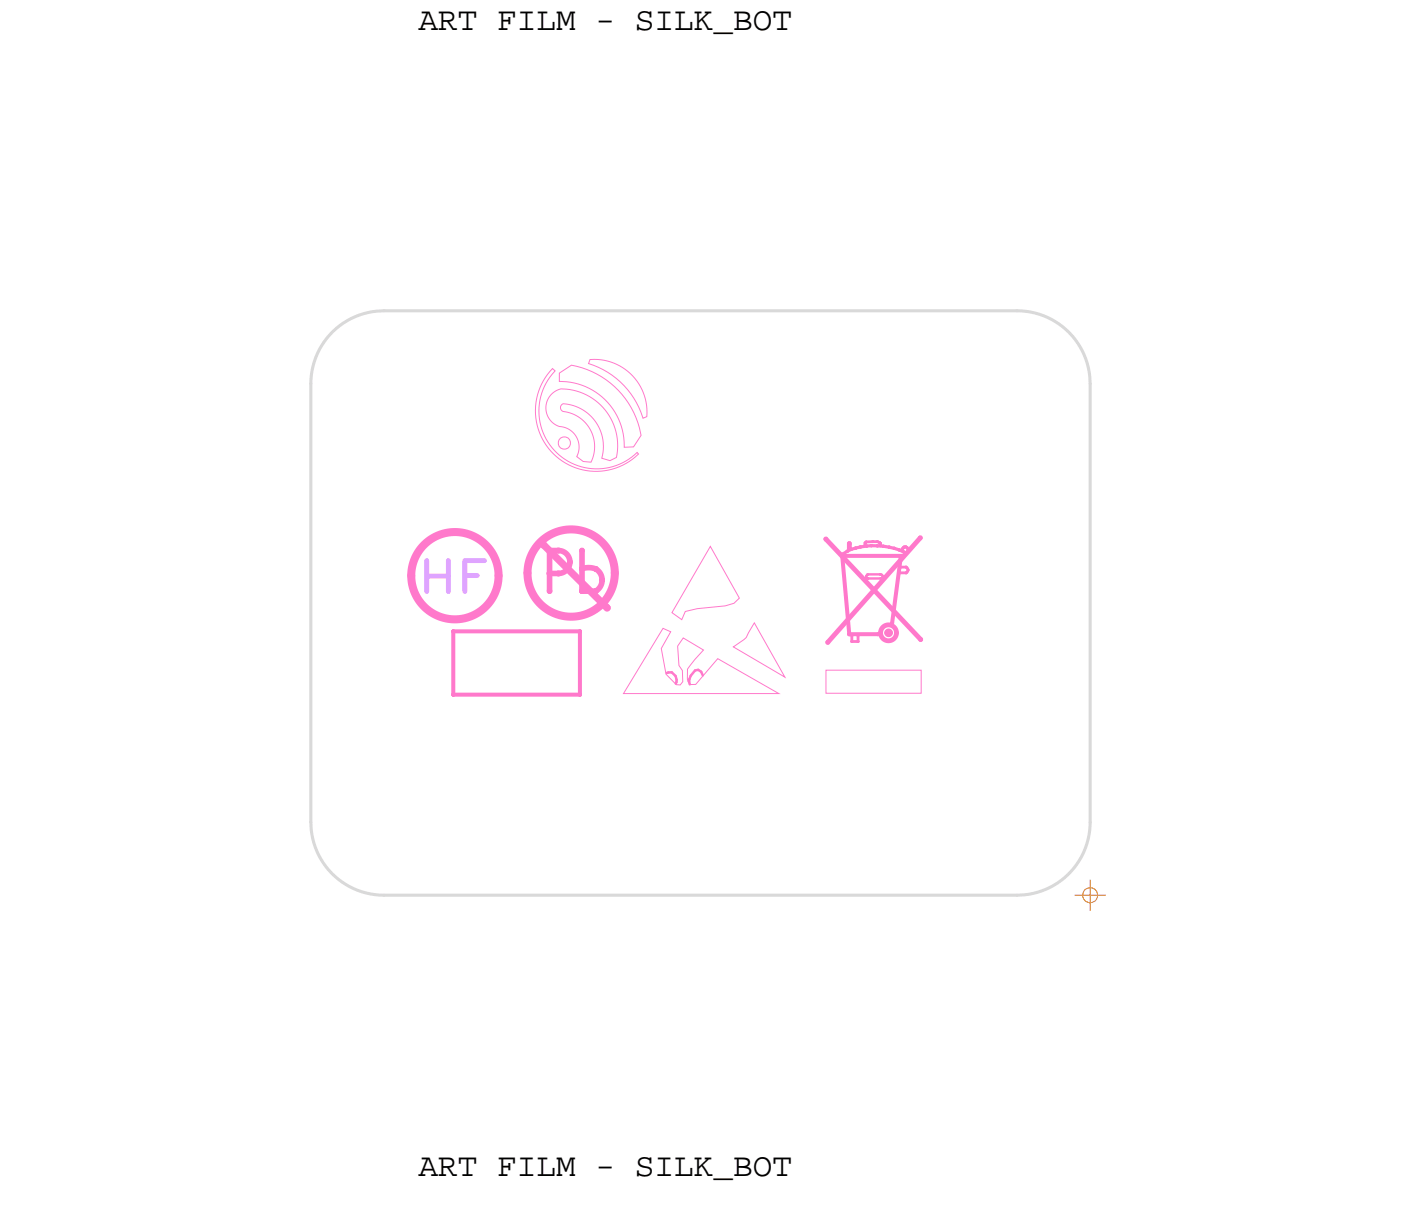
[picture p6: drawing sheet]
<svg xmlns="http://www.w3.org/2000/svg" width="58mm" height="50mm" viewBox="0 0 58 50" stroke-linecap="round" stroke-linejoin="round" font-family="sans-serif">
<defs><g id="words">
<g font-size="1.3">
<text x="17.2" y="1.2">ART FILM - SILK_BOT</text>
<text x="17.2" y="48.3">ART FILM - SILK_BOT</text>
</g>
</g></defs>
<!-- layer: Board Outline -->
<path d="M12.8 15.8v18zM15.8 12.8h26zM15.8 12.8a3 3 0 0 0-3 3M41.8 12.8a3 3 0 0 1 3 3M44.8 15.8v18zM12.8 33.8a3 3 0 0 0 3 3M15.8 36.8h26zM44.8 33.8a3 3 0 0 1-3 3" fill="none" stroke="#d9d9d9" stroke-width=".13"/>
<!-- layer: Text -->
<path d="M17.5 23v1.3M17.5 23.7h.9M18.4 23v1.3M19.1 23.6h.5M19.9 23h-.8v1.3" fill="none" stroke="#dfa4ff" stroke-width=".2"/>
<!-- layer: Drawing Origin -->
<path d="M44.1 36.8h1.3M44.5 36.6l.3-.1 .2 .1 .1 .2-.1 .2-.2 .1-.3-.1v-.2zM44.8 36.1v1.3" fill="none" stroke="#dd6f00" stroke-width=".04"/>
<!-- layer: All Others -->
<path d="M22.7 16.2v-.1a1.68 1.68 0 0 1 2 .5 2.33 2.33 0 0 1 .6 2.2l-.3 .1-.3-.1a1.62 1.62 0 0 0-1.7-2.2v.2l.1 .1a1.45 1.45 0 0 1 1.2 2.1h-.4l-.2-.2a.92 .92 0 0 0-.9-1.4 .8 .8 0 0 1-.1-1.2zM22.7 15.1l.1 .1a2.37 2.37 0 0 0 0 3.4 2.37 2.37 0 0 0 3.4 0 2.49 2.49 0 0 1-3.5 0 2.49 2.49 0 0 1 0-3.5zM23 15.3l.5-.3a3.5 3.5 0 0 1 2.8 2.9l-.3 .5h-.4a2.63 2.63 0 0 0-2.6-2.7zM23 18l.2-.1 .2 .1v.2v.2h-.2h-.2l-.1-.2zM24.2 14.8a2.16 2.16 0 0 1 2.4 2.3l-.2 .1a3.4 3.4 0 0 0-2.2-2.3zM27.2 25.8l.3 .1-.3 .7 .1 1.1 .5 .4h.1l.1-.1-.2-1.5 .3-.3 .8 .5a1.29 1.29 0 0 0-.6 1.3v.1h.3l.9-1.1 2.5 1.5h-6.4zM29.2 22.4l1.2 2.2-.3 .2-.3 .1-1.7 .2-.1 .3-.4-.2zM31 25.6l1.2 2.2-2.1-1.2a1.55 1.55 0 0 0 .9-1zM33.9 27.5h3.9v1h-3.9z" fill="none" stroke="#ff79cb" stroke-width=".04"/>
<path d="M18.6 25.9h5.2zM18.6 25.9v2.6zM18.6 28.5h5.2zM23.8 25.9v2.6zM34.6 22.8l.3 3.2zM34.7 22.8h2.4zM34.9 26h1.2zM37 22.9l-.4 2.7z" fill="none" stroke="#ff79cb" stroke-width=".17"/>
<path d="M18.6 25.9h.1zM18.6 28.5h.1zM23.8 28.5v.1zM23.8 25.9v.1zM34.6 22.7v.1zM34.7 22.8v.1zM34.9 26v.1zM36.1 26v.1zM36.6 25.6h.1zM37 22.8v.1zM37.1 22.8v.1z" fill="none" stroke="#ff79cb" stroke-width=".08"/>
<g fill="none" stroke="#ff79cb" stroke-width=".12">
<path d="M22.6 22.6v.1zM22.6 23.5v.1zM22.6 24.2v.1zM22.9 22.6v.1zM22.9 23.5v.1zM23.4 23v.1zM23.8 24.3h.2zM23.9 22.6v.1zM23.9 23.3v.1zM24.5 23.3v.1zM24.5 24.2v.1zM24.7 23.8h.1z"/>
<path d="M35 26.1v.2zM35 26.3h.2zM35.2 26.1v.2zM35.5 22.3v.1zM35.5 22.3h.1zM35.6 22.3l.2-.1zM35.8 22.2h.2zM36 22.2l.1 .1zM36.1 22.3h.1M36.2 22.3v.1zM37 23.5h.2zM37 23.3h.2z"/>
<path d="M37.1 22.6h.1M37.1 22.5h.1M37.1 22.5h.1zM37.2 22.5h.1M37.2 23.3l.1 .1-.1 .1M37.2 22.5l.1 .1z"/>
</g>
<path d="M22.6 23.6h.3zM22.6 22.6v1zM22.6 23.6v.7zM22.6 22.6h.3zM22.9 22.6l.4 .2 .1 .3-.1 .3-.4 .2M23.9 24.3h.6zM23.9 22.6v.8zM23.9 23.4v.9zM23.9 23.4a.54 .54 0 0 1 .7 .1 .54 .54 0 0 1-.1 .8" fill="none" stroke="#ff79cb" stroke-width=".23"/>
<path d="M22.3 22.3l.1 .1-.1 .1-.1-.1zM24.9 25v-.1l.1 .1h-.1z" fill="none" stroke="#ff79cb" stroke-width=".15"/>
<g fill="none" stroke="#ff79cb" stroke-width=".33">
<path d="M25.2 23.5a1.79 1.79 0 0 0-2.6-1.5 1.79 1.79 0 0 0-.1 3 1.79 1.79 0 0 0 2.7-1.4v-.1"/>
<circle cx="18.7" cy="23.6" r="1.79"/>
</g>
<path d="M22.3 22.4l2.6 2.6z" fill="none" stroke="#ff79cb" stroke-width=".3"/>
<g fill="none" stroke="#ff79cb" stroke-width=".1">
<path d="M27.4 27.6h.1M27.4 27.6h.2zM27.6 27.6l.1 .2zM27.7 27.8l.1 .1zM27.8 28l-.1 .1zM27.8 27.9v.1zM28.3 28v.1zM28.3 27.9v.1zM28.4 27.8l-.1 .1zM28.5 27.5h.2zM28.5 27.5l-.1 .3zM28.7 27.5l.1 .1z"/>
<path d="M28.8 27.6l.1 .1zM33.9 22.1v.1zM33.9 26.4h.1zM34.9 22.5v.1zM34.9 22.3v.1zM35.6 23.6v.1v.1M35.6 23.6h.5zM35.6 23.8h.6zM36.1 23.6l.1 .1v.1M37.7 22.1h.1zM37.8 26.2v.1z"/>
</g>
<g fill="none" stroke="#ff79cb" stroke-width=".07">
<path d="M34.5 22.8h.1zM34.8 22.6v.1zM35 22.5v.1zM35.1 22.5h.1M35.3 22.5h.1zM35.6 22.4h.1M35.8 22.4h.1M36 22.4h.1zM36.3 22.4v.1zM36.5 22.4h.1M36.7 22.5h.1zM36.9 22.6h.1"/>
<path d="M37.1 22.6v.1zM37.1 22.7h.1z"/>
</g>
<g fill="none" stroke="#ff79cb" stroke-width=".2">
<path d="M33.9 22.1l3.9 4.2zM34.9 22.3v.2zM37.8 22.1l-3.8 4.3z"/>
<circle cx="36.5" cy="26" r=".33"/>
</g>
<g fill="none" stroke="#ff79cb" stroke-width=".13">
<path d="M34.6 22.8l.2-.2zM34.8 22.6h.2zM35 22.6l.1-.1zM35.1 22.5h.2zM35.3 22.5l.3-.1zM35.6 22.4h.2zM35.8 22.4h.2zM36 22.4h.3zM36.3 22.4l.2 .1zM36.5 22.5h.2zM36.7 22.5l.2 .1zM36.9 22.6l.2 .1z"/>
<path d="M37.1 22.7h.1"/>
</g>
<g fill="none" stroke="#ff79cb" stroke-width=".06">
<path d="M35 26.1h.1M35 26.3h.1M35.2 26.3h.1M35.2 26.1h.1M35.5 22.4h.1M35.5 22.3h.1M35.6 22.2h.1M35.8 22.2h.1M36 22.2h.1M36.1 22.3h.1M36.2 22.3h.1M36.2 22.4h.1"/>
<path d="M37 23.5h.1M37 23.3h.1M37.1 22.5h.1M37.1 22.6h.1M37.1 22.4h.1M37.2 22.4h.1M37.2 23.3h.1M37.2 23.5h.1M37.2 22.5h.1M37.3 22.5h.1M37.3 23.4h.1"/>
</g>
<circle cx="36.5" cy="26" r=".09" fill="none" stroke="#ff79cb" stroke-width=".18"/>
<path d="M35.6 23.7h.1M35.6 23.6h.1M36.1 23.6h.1M36.2 23.7h.1M36.2 23.6h.1" fill="none" stroke="#ff79cb" stroke-width=".05"/>
<use href="#words"/>
</svg>
